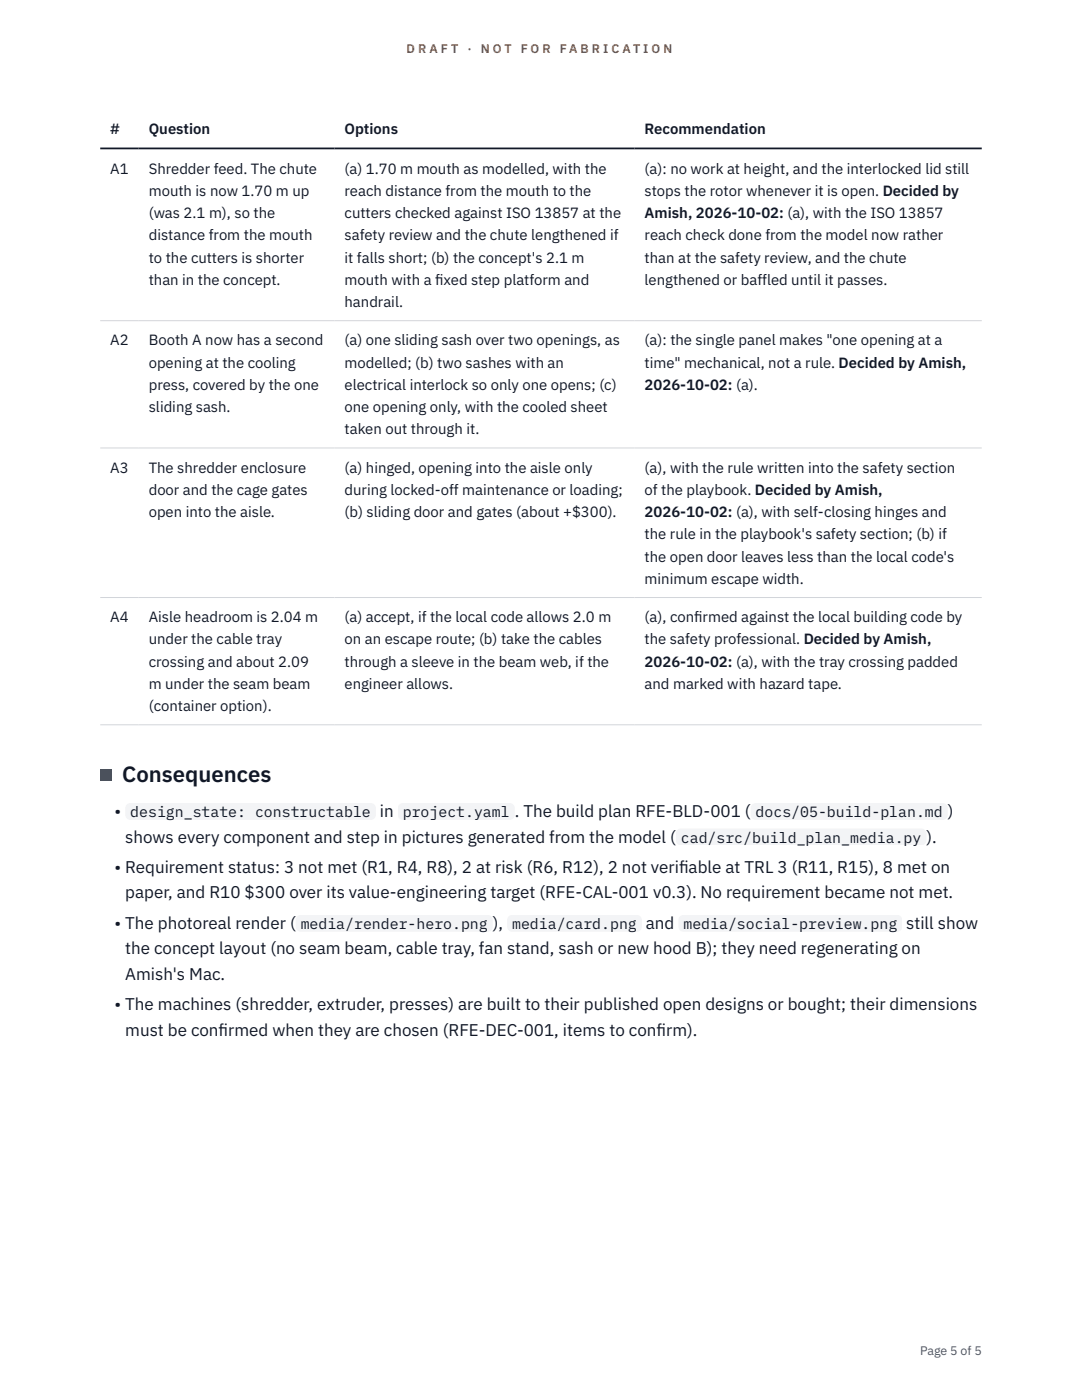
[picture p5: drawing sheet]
<svg xmlns="http://www.w3.org/2000/svg" width="216mm" height="279mm" viewBox="0 0 216 279" stroke-linecap="round" stroke-linejoin="round" font-family="sans-serif">
<defs><g id="words">
<text font-size="4.4" fill="#111827" x="24.4" y="156.1">Consequences</text>
<g font-size="3.4" fill="#111827">
<text x="22.9" y="163.1">•</text>
<text x="75.8" y="163.1">in</text>
<text x="102.7" y="163.1">. The build plan RFE-BLD-001 (</text>
<text x="189.1" y="163.1">)</text>
<text x="25" y="168.1">shows every component and step in pictures generated from the model (</text>
<text x="184.9" y="168.1">).</text>
<text x="22.9" y="174.2">• Requirement status: 3 not met (R1, R4, R8), 2 at risk (R6, R12), 2 not verif</text>
<text x="25" y="179.3">paper, and R10 $300 over its value-engineering target (RFE-CAL-001 v0.3). No requirement became not met.</text>
<text x="135.5" y="174.2">iable at TRL 3 (R11, R15), 8 met on</text>
<text x="22.9" y="185.4">• The photoreal render (</text>
<text x="98.3" y="185.4">),</text>
<text x="128.9" y="185.4">and</text>
<text x="180.8" y="185.4">still show</text>
<text x="25" y="190.5">the concept layout (no seam beam, cable tray, fan stand, sash or new hood B); they need regenerating on</text>
<text x="25" y="195.5">Amish's Mac.</text>
<text x="22.9" y="201.6">• The machines (shredder, extruder, presses) are built to their published open designs or bought; their dimensions</text>
<text x="25" y="206.7">must be conf</text>
<text x="43.6" y="206.7">irmed when they are chosen (RFE-DEC-001, items to conf</text>
<text x="131" y="206.7">irm).</text>
</g>
<g font-size="3" fill="#111827">
<text x="22" y="26.8">#</text>
<text x="29.7" y="26.8">Question</text>
<text x="68.8" y="26.8">Options</text>
<text x="128.6" y="26.8">Recommendation</text>
<text x="22" y="34.6">A1</text>
<text x="29.7" y="34.6">Shredder feed. The chute</text>
<text x="68.8" y="34.6">(a) 1.70 m mouth as modelled, with the</text>
<text x="128.6" y="34.6">(a): no work at height, and the interlocked lid still</text>
<text x="29.7" y="39.1">mouth is now 1.70 m up</text>
<text x="68.8" y="39.1">reach distance from the mouth to the</text>
<text x="128.6" y="39.1">stops the rotor whenever it is open. Decided by</text>
<text x="29.7" y="43.5">(was 2.1 m), so the</text>
<text x="29.7" y="48">distance from the mouth</text>
<text x="68.8" y="43.5">cutters checked against ISO 13857 at the</text>
<text x="68.8" y="48">safety review and the chute lengthened if</text>
<text x="128.6" y="43.5">Amish, 2026-10-02: (a), with the ISO 13857</text>
<text x="128.6" y="48">reach check done from the model now rather</text>
<text x="29.7" y="52.4">to the cutters is shorter</text>
<text x="68.8" y="52.4">it falls short; (b) the concept's 2.1 m</text>
<text x="128.6" y="52.4">than at the safety review, and the chute</text>
<text x="29.7" y="56.9">than in the concept.</text>
<text x="68.8" y="56.9">mouth with a f</text>
<text x="86.8" y="56.9">ixed step platform and</text>
<text x="128.6" y="56.9">lengthened or baffled until it passes.</text>
<text x="68.8" y="61.3">handrail.</text>
<text x="22" y="68.9">A2</text>
<text x="29.7" y="68.9">Booth A now has a second</text>
<text x="68.8" y="68.9">(a) one sliding sash over two openings, as</text>
<text x="128.6" y="68.9">(a): the single panel makes &quot;one opening at a</text>
<text x="29.7" y="73.4">opening at the cooling</text>
<text x="29.7" y="77.8">press, covered by the one</text>
<text x="68.8" y="73.4">modelled; (b) two sashes with an</text>
<text x="68.8" y="77.8">electrical interlock so only one opens; (c)</text>
<text x="128.6" y="73.4">time&quot; mechanical, not a rule. Decided by Amish,</text>
<text x="128.6" y="77.8">2026-10-02: (a).</text>
<text x="29.7" y="82.3">sliding sash.</text>
<text x="68.8" y="82.3">one opening only, with the cooled sheet</text>
<text x="68.8" y="86.7">taken out through it.</text>
<text x="22" y="94.3">A3</text>
<text x="29.7" y="94.3">The shredder enclosure</text>
<text x="68.8" y="94.3">(a) hinged, opening into the aisle only</text>
<text x="128.6" y="94.3">(a), with the rule written into the safety section</text>
<text x="29.7" y="98.8">door and the cage gates</text>
<text x="68.8" y="98.8">during locked-off maintenance or loading;</text>
<text x="128.6" y="98.8">of the playbook. Decided by Amish,</text>
<text x="29.7" y="103.2">open into the aisle.</text>
<text x="68.8" y="103.2">(b) sliding door and gates (about +$300).</text>
<text x="128.6" y="103.2">2026-10-02: (a), with self-closing hinges and</text>
<text x="128.6" y="107.7">the rule in the playbook's safety section; (b) if</text>
<text x="128.6" y="112.1">the open door leaves less than the local code's</text>
<text x="128.6" y="116.5">minimum escape width.</text>
<text x="22" y="124.2">A4</text>
<text x="29.7" y="124.2">Aisle headroom is 2.04 m</text>
<text x="68.8" y="124.2">(a) accept, if the local code allows 2.0 m</text>
<text x="128.6" y="124.2">(a), conf</text>
<text x="138.5" y="124.2">irmed against the local building code by</text>
<text x="29.7" y="128.6">under the cable tray</text>
<text x="68.8" y="128.6">on an escape route; (b) take the cables</text>
<text x="128.6" y="128.6">the safety professional. Decided by Amish,</text>
<text x="29.7" y="133.1">crossing and about 2.09</text>
<text x="29.7" y="137.5">m under the seam beam</text>
<text x="68.8" y="133.1">through a sleeve in the beam web, if the</text>
<text x="68.8" y="137.5">engineer allows.</text>
<text x="128.6" y="133.1">2026-10-02: (a), with the tray crossing padded</text>
<text x="128.6" y="137.5">and marked with hazard tape.</text>
<text x="29.7" y="142">(container option).</text>
<text x="26" y="163.1">design_state: constructable</text>
<text x="80.4" y="163.1">project.yaml</text>
<text x="150.8" y="163.1">docs/05-build-plan.md</text>
<text x="135.9" y="168.1">cad/src/build_plan_media.py</text>
<text x="60" y="185.4">media/render-hero.png</text>
<text x="102.2" y="185.4">media/card.png</text>
<text x="136.4" y="185.4">media/social-preview.png</text>
</g>
<g font-size="2.5" fill="#b45309">
<text x="81.1" y="10.5">D R A F T</text>
<text x="93.3" y="10.5">·</text>
<text x="95.9" y="10.5">N O T</text>
<text x="103.9" y="10.5">F O R</text>
<text x="111.7" y="10.5">F A B R I C A T I O N</text>
</g>
<text font-size="2.5" fill="#4b5563" x="183.6" y="270.3">Page 5 of 5</text>
</g></defs>
<path d="M20 64h175.9M20 89.4h175.9M20 119.2h175.9M20 144.7h175.9" fill="none" stroke="#d1d5db" stroke-width=".2"/>
<path d="M20 29.6h175.9" fill="none" stroke="#111827" stroke-width=".35"/>
<path d="M20 153.5h2.2v2.2h-2.2z" fill="#0f766e"/>
<g fill="#f3f4f6">
<path d="M25 160.3h50v3.3h-50z"/>
<path d="M79.4 160.3h23.3v3.3h-23.3z"/>
<path d="M149.8 160.3h39.3v3.3h-39.3z"/>
<path d="M134.9 165.3h50v3.4h-50z"/>
<path d="M59 182.6h39.3v3.4h-39.3z"/>
<path d="M101.2 182.6h26.9v3.4h-26.9z"/>
<path d="M135.4 182.6h44.6v3.4h-44.6z"/>
</g>
<use href="#words"/>
</svg>
